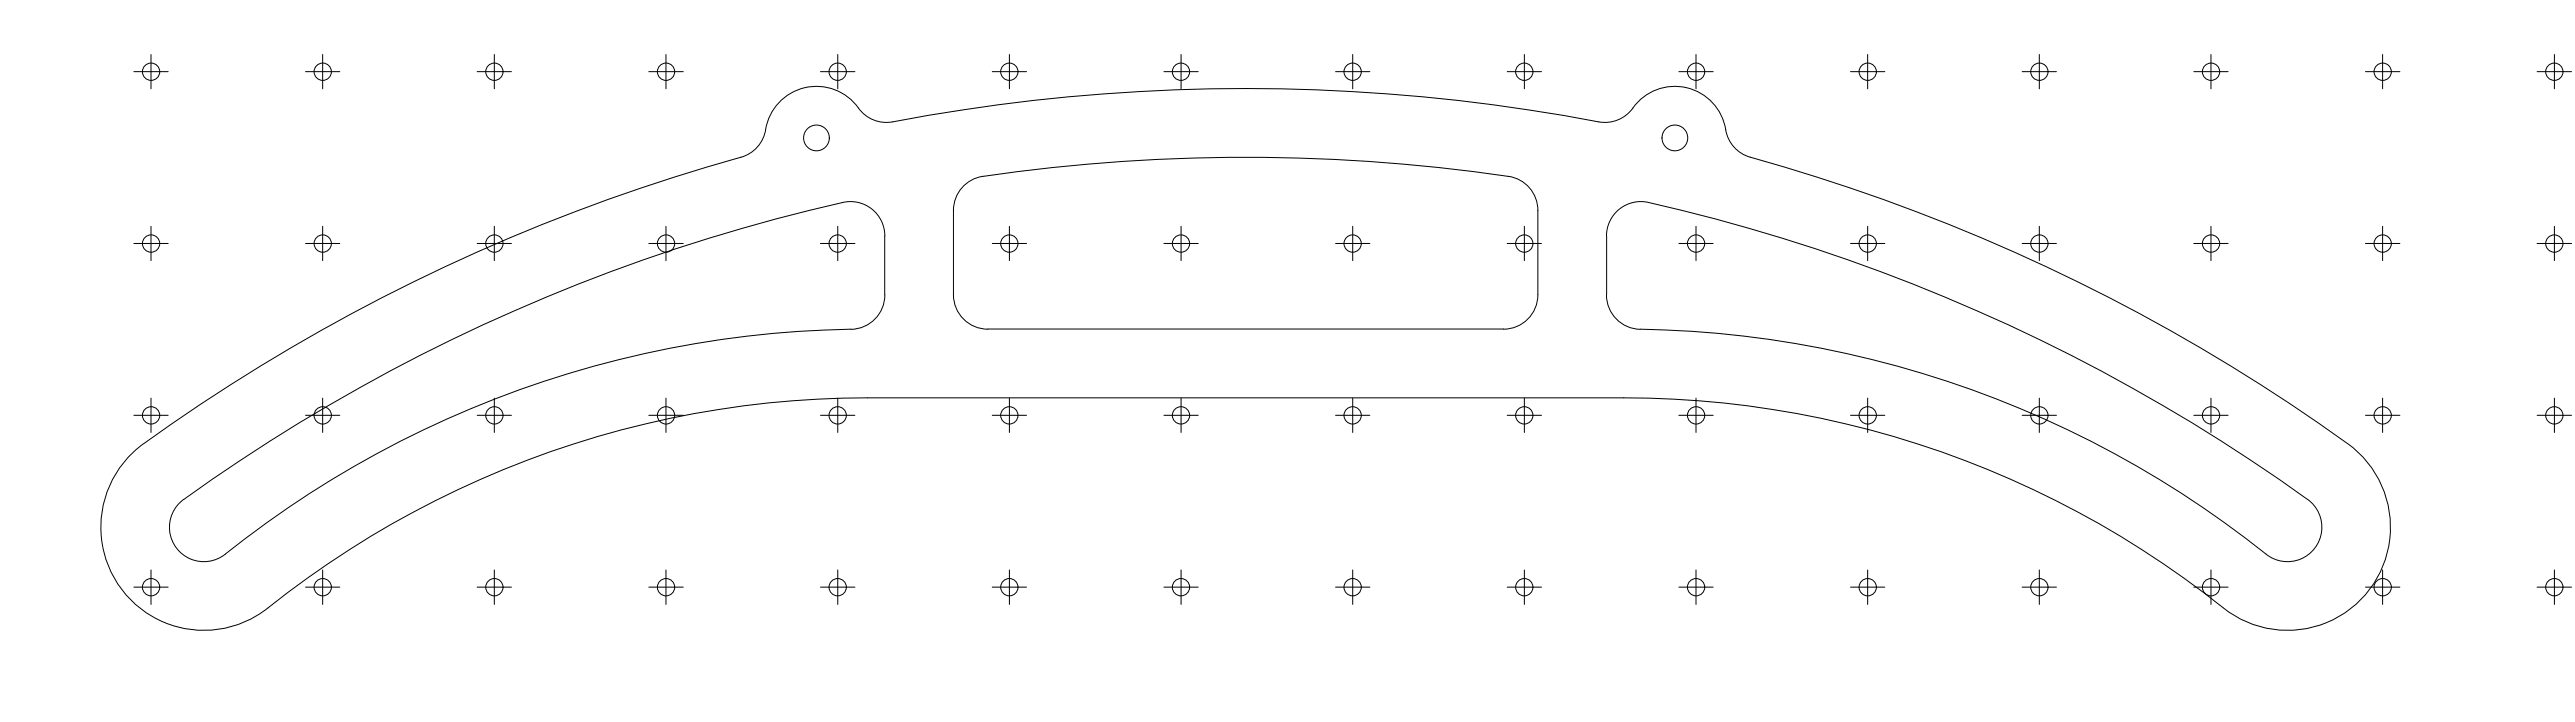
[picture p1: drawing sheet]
<svg xmlns="http://www.w3.org/2000/svg" width="1500mm" height="420mm" viewBox="0 0 1500 420" stroke-linecap="round" stroke-linejoin="round" font-family="sans-serif">
<!-- layer: Visible (ISO) -->
<g fill="none" stroke="#000" stroke-width=".58">
<path d="M520 71a21 21 0 0 1-22-11 30 30 0 0 0-33-8 30 30 0 0 0-20 26 20 20 0 0 1-13 14M520 71a1099 1099 0 0 1 411 0M931 71a21 21 0 0 0 23-11 30 30 0 0 1 32-8 30 30 0 0 1 20 26 20 20 0 0 0 14 14M432 91a1094 1094 0 0 0-352 170 60 60 0 0 0-7 84 60 60 0 0 0 83 9M1020 91a1100 1100 0 0 1 347 167M515 137v35a20 20 0 0 1-19 20 602 602 0 0 0-367 132 20 20 0 0 1-27-6 20 20 0 0 1 5-27M515 137a20 20 0 0 0-24-19 1062 1062 0 0 0-384 173M936 137a20 20 0 0 1 24-19 1054 1054 0 0 1 386 174 20 20 0 0 1 2 28 20 20 0 0 1-28 2 603 603 0 0 0-368-131 20 20 0 0 1-16-19M936 137v35M555 171v-49a20 20 0 0 1 18-19 1046 1046 0 0 1 309 0 20 20 0 0 1 14 19v49M555 172a20 20 0 0 0 20 20M896 172a20 20 0 0 1-20 20"/>
<path d="M575 191h301M1368 258a60 60 0 0 1 12 85 60 60 0 0 1-85 11M156 354a560 560 0 0 1 349-122h441a560 560 0 0 1 349 122"/>
<circle cx="476" cy="80" r="7"/>
<circle cx="976" cy="80" r="7"/>
</g>
<!-- layer: Sketch Geometry (ISO) -->
<g fill="none" stroke="#000" stroke-width=".58">
<path d="M88 32v20M188 32v20M288 32v20M388 32v20M488 32v20M588 32v20M688 32v20M788 32v20M888 32v20M988 32v20M1088 32v20M1188 32v20"/>
<path d="M1288 32v20M1388 32v20M1488 32v20M78 42h20M178 42h20M278 42h20M378 42h20M478 42h20M578 42h20M678 42h20M778 42h20M878 42h20"/>
<path d="M978 42h20M1078 42h20M1178 42h20M1278 42h20M1378 42h20M1478 42h20M88 132v20M188 132v20M288 132v20M388 132v20M488 132v20M588 132v20"/>
<path d="M688 132v20M788 132v20M888 132v20M988 132v20M1088 132v20M1188 132v20M1288 132v20M1388 132v20M1488 132v20M78 142h20M178 142h20M278 142h20"/>
<path d="M378 142h20M478 142h20M578 142h20M678 142h20M778 142h20M878 142h20M978 142h20M1078 142h20M1178 142h20M1278 142h20M1378 142h20M1478 142h20"/>
<path d="M88 232v20M188 232v20M288 232v20M388 232v20M488 232v20M588 232v20M688 232v20M788 232v20M888 232v20M988 232v20M1088 232v20M1188 232v20"/>
<path d="M1288 232v20M1388 232v20M1488 232v20M78 242h20M178 242h20M278 242h20M378 242h20M478 242h20M578 242h20M678 242h20M778 242h20M878 242h20"/>
<path d="M978 242h20M1078 242h20M1178 242h20M1278 242h20M1378 242h20M1478 242h20M88 332v20M188 332v20M288 332v20M388 332v20M488 332v20M588 332v20"/>
<path d="M688 332v20M788 332v20M888 332v20M988 332v20M1088 332v20M1188 332v20M1288 332v20M1388 332v20M1488 332v20M78 342h20M178 342h20M278 342h20"/>
<path d="M378 342h20M478 342h20M578 342h20M678 342h20M778 342h20M878 342h20M978 342h20M1078 342h20M1178 342h20M1278 342h20M1378 342h20M1478 342h20"/>
<circle cx="88" cy="42" r="5"/>
<circle cx="188" cy="42" r="5"/>
<circle cx="288" cy="42" r="5"/>
<circle cx="388" cy="42" r="5"/>
<circle cx="488" cy="42" r="5"/>
<circle cx="588" cy="42" r="5"/>
<circle cx="688" cy="42" r="5"/>
<circle cx="788" cy="42" r="5"/>
<circle cx="888" cy="42" r="5"/>
<circle cx="988" cy="42" r="5"/>
<circle cx="1088" cy="42" r="5"/>
<circle cx="1188" cy="42" r="5"/>
<circle cx="1288" cy="42" r="5"/>
<circle cx="1388" cy="42" r="5"/>
<circle cx="1488" cy="42" r="5"/>
<circle cx="88" cy="142" r="5"/>
<circle cx="188" cy="142" r="5"/>
<circle cx="288" cy="142" r="5"/>
<circle cx="388" cy="142" r="5"/>
<circle cx="488" cy="142" r="5"/>
<circle cx="588" cy="142" r="5"/>
<circle cx="688" cy="142" r="5"/>
<circle cx="788" cy="142" r="5"/>
<circle cx="888" cy="142" r="5"/>
<circle cx="988" cy="142" r="5"/>
<circle cx="1088" cy="142" r="5"/>
<circle cx="1188" cy="142" r="5"/>
<circle cx="1288" cy="142" r="5"/>
<circle cx="1388" cy="142" r="5"/>
<circle cx="1488" cy="142" r="5"/>
<circle cx="88" cy="242" r="5"/>
<circle cx="188" cy="242" r="5"/>
<circle cx="288" cy="242" r="5"/>
<circle cx="388" cy="242" r="5"/>
<circle cx="488" cy="242" r="5"/>
<circle cx="588" cy="242" r="5"/>
<circle cx="688" cy="242" r="5"/>
<circle cx="788" cy="242" r="5"/>
<circle cx="888" cy="242" r="5"/>
<circle cx="988" cy="242" r="5"/>
<circle cx="1088" cy="242" r="5"/>
<circle cx="1188" cy="242" r="5"/>
<circle cx="1288" cy="242" r="5"/>
<circle cx="1388" cy="242" r="5"/>
<circle cx="1488" cy="242" r="5"/>
<circle cx="88" cy="342" r="5"/>
<circle cx="188" cy="342" r="5"/>
<circle cx="288" cy="342" r="5"/>
<circle cx="388" cy="342" r="5"/>
<circle cx="488" cy="342" r="5"/>
<circle cx="588" cy="342" r="5"/>
<circle cx="688" cy="342" r="5"/>
<circle cx="788" cy="342" r="5"/>
<circle cx="888" cy="342" r="5"/>
<circle cx="988" cy="342" r="5"/>
<circle cx="1088" cy="342" r="5"/>
<circle cx="1188" cy="342" r="5"/>
<circle cx="1288" cy="342" r="5"/>
<circle cx="1388" cy="342" r="5"/>
<circle cx="1488" cy="342" r="5"/>
</g>
</svg>
